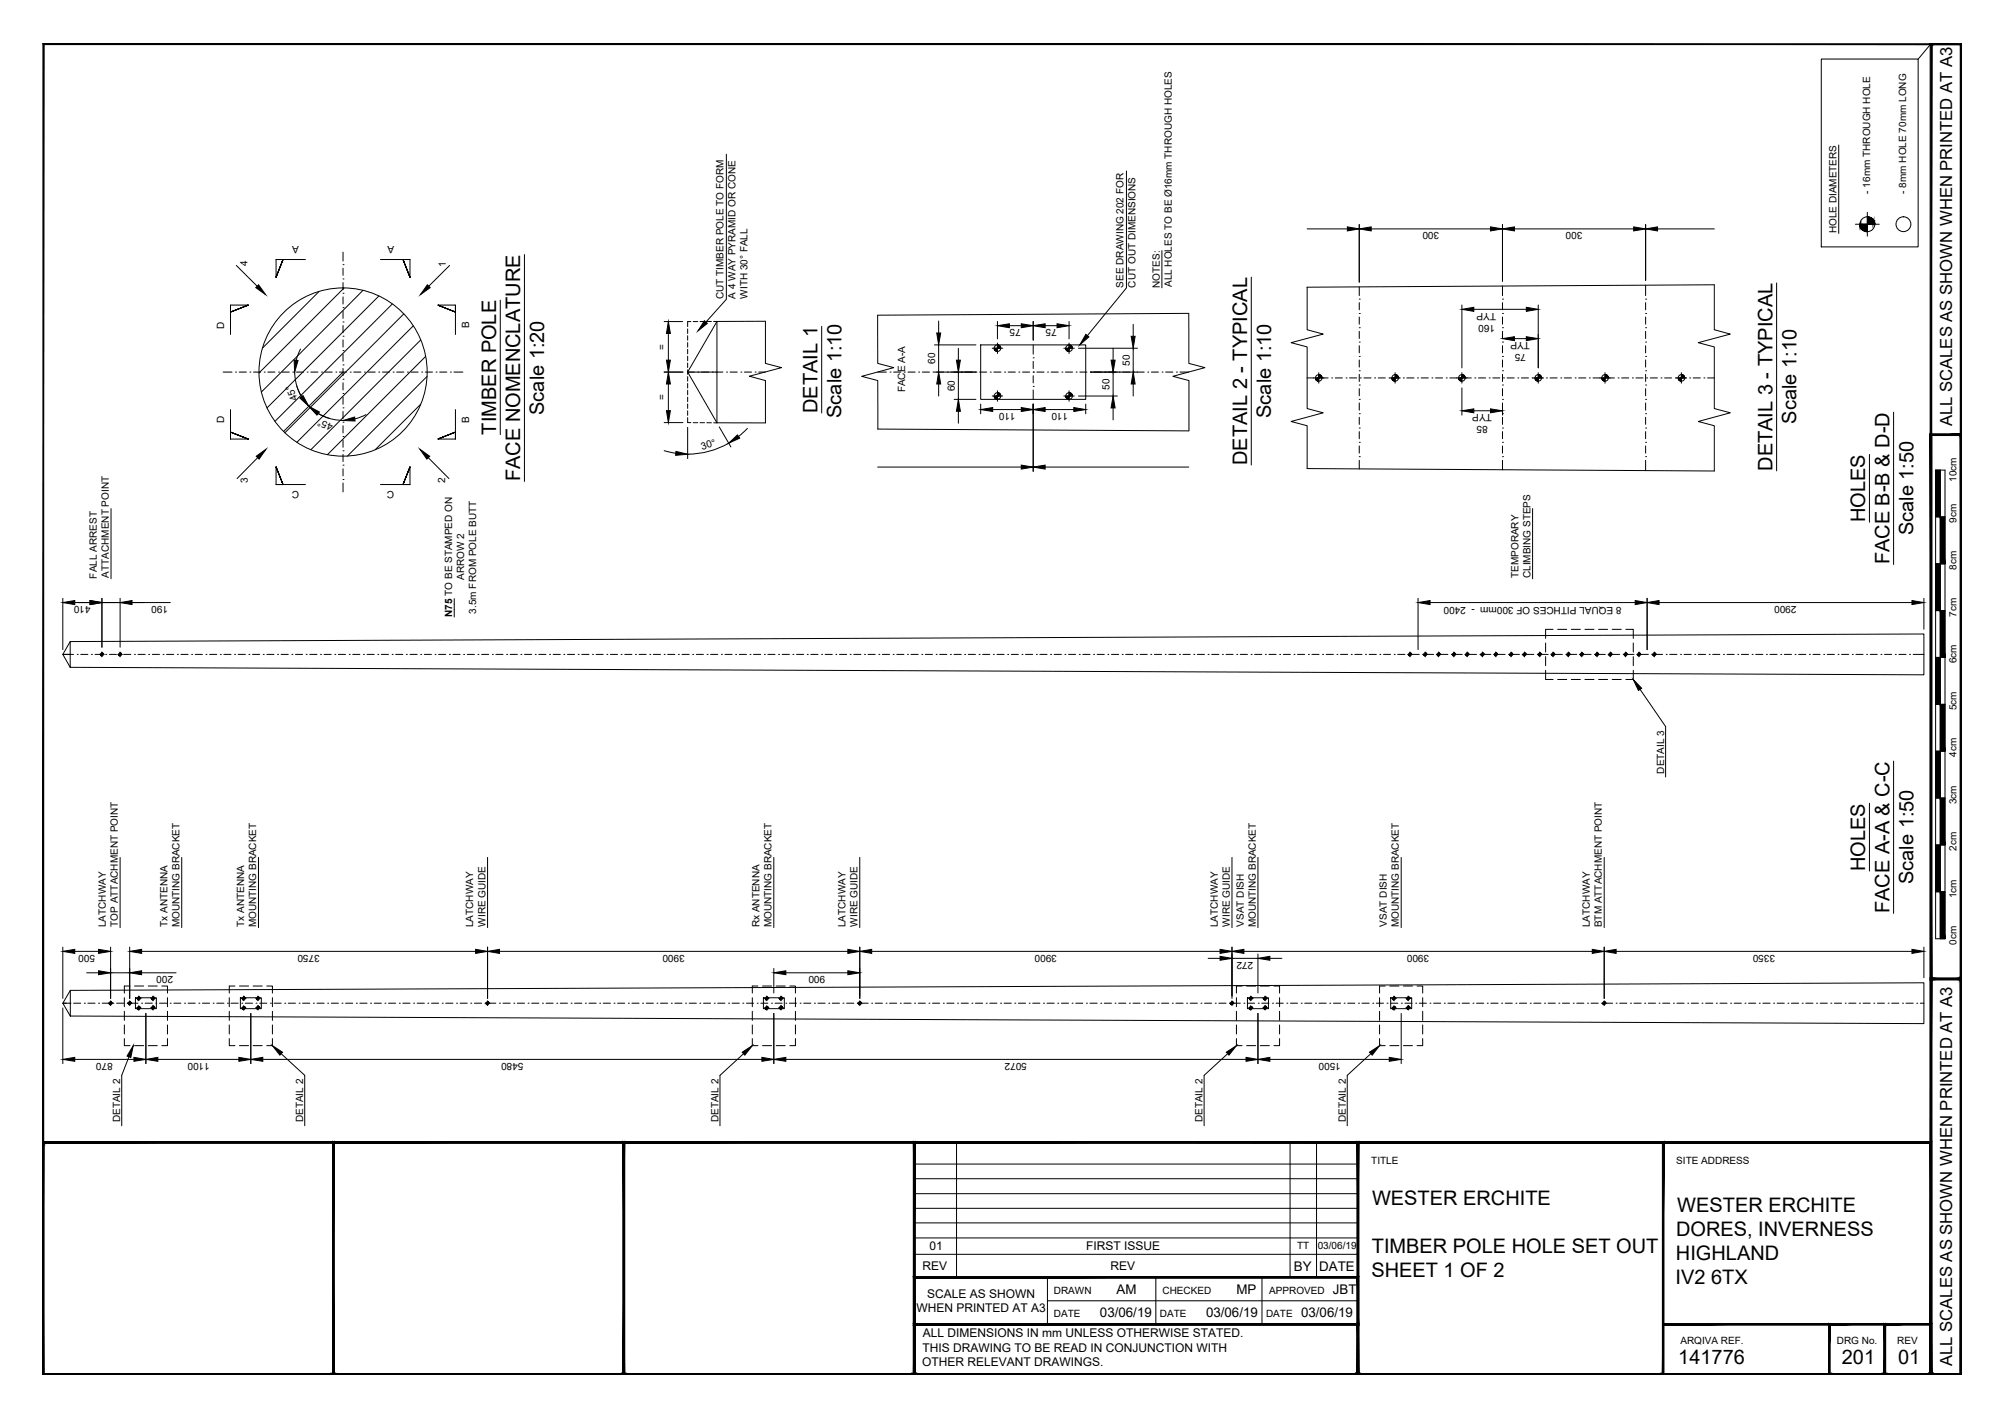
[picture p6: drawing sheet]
<svg xmlns="http://www.w3.org/2000/svg" width="420mm" height="297mm" viewBox="0 0 420 297" stroke-linecap="round" stroke-linejoin="round" font-family="sans-serif">
<defs><g id="words">
<g font-size="4.2">
<text x="114.1" y="86.9" transform="rotate(-90 114.1 86.9)">Scale 1:20</text>
<text x="171.3" y="86.5" transform="rotate(-90 171.3 86.5)">DETAIL 1</text>
<text x="176.3" y="87.6" transform="rotate(-90 176.3 87.6)">Scale 1:10</text>
<text x="266.4" y="87.6" transform="rotate(-90 266.4 87.6)">Scale 1:10</text>
<text x="376.5" y="88.8" transform="rotate(-90 376.5 88.8)">Scale 1:10</text>
<text x="103.9" y="91" transform="rotate(-90 103.9 91)">TIMBER POLE</text>
<text x="109" y="100.8" transform="rotate(-90 109 100.8)">FACE NOMENCLATURE</text>
<text x="261.3" y="97.4" transform="rotate(-90 261.3 97.4)">DETAIL 2 - TYPICAL</text>
<text x="371.4" y="98.6" transform="rotate(-90 371.4 98.6)">DETAIL 3 - TYPICAL</text>
<text x="390.9" y="109.4" transform="rotate(-90 390.9 109.4)">HOLES</text>
<text x="401" y="112.1" transform="rotate(-90 401 112.1)">Scale 1:50</text>
<text x="395.9" y="118.2" transform="rotate(-90 395.9 118.2)">FACE B-B &amp; D-D</text>
<text x="390.9" y="182.5" transform="rotate(-90 390.9 182.5)">HOLES</text>
<text x="401" y="185.2" transform="rotate(-90 401 185.2)">Scale 1:50</text>
<text x="395.9" y="191.3" transform="rotate(-90 395.9 191.3)">FACE A-A &amp; C-C</text>
<text x="287.5" y="252.4">WESTER ERCHITE</text>
<text x="351.5" y="253.9">WESTER ERCHITE</text>
<text x="287.5" y="262.4">TIMBER POLE HOLE SET OUT</text>
<text x="351.2" y="259">DORES, INVERNESS</text>
<text x="287.4" y="267.4">SHEET 1 OF 2</text>
<text x="351.1" y="269.1">IV2 6TX</text>
<text x="351.2" y="264">HIGHLAND</text>
<text x="351.7" y="285.7">141776</text>
<text x="386" y="285.7">201</text>
<text x="397.8" y="285.6">01</text>
</g>
<g font-size="3.5">
<text x="409.1" y="89.3" transform="rotate(-90 409.1 89.3)">ALL SCALES AS SHOWN WHEN PRINTED AT A3</text>
<text x="409.1" y="286.2" transform="rotate(-90 409.1 286.2)">ALL SCALES AS SHOWN WHEN PRINTED AT A3</text>
</g>
<g font-size="2.8">
<text x="271.1" y="266.2">BY</text>
<text x="276.5" y="266.2">DATE</text>
<text x="230.5" y="275.9">03/06/19</text>
<text x="234" y="271">AM</text>
<text x="252.7" y="275.9">03/06/19</text>
<text x="259.1" y="271">MP</text>
<text x="272.6" y="275.9">03/06/19</text>
<text x="279.3" y="271">JBT</text>
</g>
<g font-size="2.5">
<text x="194.8" y="261.9">01</text>
<text x="227.6" y="261.9">FIRST ISSUE</text>
<text x="193.3" y="266.1">REV</text>
<text x="232.7" y="266.1">REV</text>
<text x="192" y="274.9">WHEN PRINTED AT A3</text>
<text x="194.3" y="271.9">SCALE AS SHOWN</text>
<text x="193.4" y="280.2">ALL DIMENSIONS IN mm UNLESS OTHERWISE STATED.</text>
<text x="193.3" y="286.2">OTHER RELEVANT DRAWINGS.</text>
<text x="193.3" y="283.2">THIS DRAWING TO BE READ IN CONJUNCTION WITH</text>
</g>
<g font-size="2.1">
<text x="391.9" y="40.6" transform="rotate(-90 391.9 40.6)">- 16mm THROUGH HOLE</text>
<text x="399.4" y="40.6" transform="rotate(-90 399.4 40.6)">- 8mm HOLE 70mm LONG</text>
<text x="62.6" y="51.5" transform="rotate(-180 62.6 51.5)">A</text>
<text x="82.6" y="51.5" transform="rotate(-180 82.6 51.5)">A</text>
<text x="301.6" y="48.7" transform="rotate(-180 301.6 48.7)">300</text>
<text x="331.6" y="48.7" transform="rotate(-180 331.6 48.7)">300</text>
<text x="384.9" y="48.9" transform="rotate(-90 384.9 48.9)">HOLE DIAMETERS</text>
<text x="51.8" y="55.7" transform="rotate(-90 51.8 55.7)">4</text>
<text x="93.4" y="56" transform="rotate(-90 93.4 56)">1</text>
<text x="151.6" y="62.7" transform="rotate(-90 151.6 62.7)">CUT TIMBER POLE TO FORM</text>
<text x="154.1" y="62.6" transform="rotate(-90 154.1 62.6)">A 4 WAY PYRAMID OR CONE</text>
<text x="156.6" y="62.6" transform="rotate(-90 156.6 62.6)">WITH 30° FALL</text>
<text x="235.4" y="60.2" transform="rotate(-90 235.4 60.2)">SEE DRAWING 202 FOR</text>
<text x="238" y="60.2" transform="rotate(-90 238 60.2)">CUT OUT DIMENSIONS</text>
<text x="243" y="60.3" transform="rotate(-90 243 60.3)">NOTES:</text>
<text x="245.6" y="60.1" transform="rotate(-90 245.6 60.1)">ALL HOLES TO BE Ø16mm THROUGH HOLES</text>
<text x="313.5" y="65.5" transform="rotate(-180 313.5 65.5)">TYP</text>
<text x="46.9" y="68.8" transform="rotate(-90 46.9 68.8)">D</text>
<text x="98.3" y="68.8" transform="rotate(-90 98.3 68.8)">B</text>
<text x="213.9" y="69" transform="rotate(-180 213.9 69)">75</text>
<text x="221.4" y="69" transform="rotate(-180 221.4 69)">75</text>
<text x="313.3" y="68" transform="rotate(-180 313.3 68)">160</text>
<text x="320.6" y="71.6" transform="rotate(-180 320.6 71.6)">TYP</text>
<text x="139.4" y="73.3" transform="rotate(-90 139.4 73.3)">=</text>
<text x="196" y="76.2" transform="rotate(-90 196 76.2)">60</text>
<text x="236.7" y="76.6" transform="rotate(-90 236.7 76.6)">50</text>
<text x="319.8" y="74.1" transform="rotate(-180 319.8 74.1)">75</text>
<text x="62.4" y="83.5" transform="rotate(-113 62.4 83.5)">45°</text>
<text x="139.4" y="83.8" transform="rotate(-90 139.4 83.8)">=</text>
<text x="189.7" y="82.2" transform="rotate(-90 189.7 82.2)">FACE A-A</text>
<text x="200.1" y="82" transform="rotate(-90 200.1 82)">60</text>
<text x="232.5" y="81.6" transform="rotate(-90 232.5 81.6)">50</text>
<text x="46.9" y="88.6" transform="rotate(-90 46.9 88.6)">D</text>
<text x="69.9" y="88.7" transform="rotate(-161 69.9 88.7)">45°</text>
<text x="98.3" y="88.5" transform="rotate(-90 98.3 88.5)">B</text>
<text x="212.8" y="86.5" transform="rotate(-180 212.8 86.5)">110</text>
<text x="223.8" y="86.5" transform="rotate(-180 223.8 86.5)">110</text>
<text x="311.8" y="89.3" transform="rotate(-180 311.8 89.3)">85</text>
<text x="312.6" y="86.7" transform="rotate(-180 312.6 86.7)">TYP</text>
<text x="147.2" y="94.2" transform="rotate(-16 147.2 94.2)">30°</text>
<text x="51.9" y="101.2" transform="rotate(-90 51.9 101.2)">3</text>
<text x="93.3" y="101.2" transform="rotate(-89 93.3 101.2)">2</text>
<text x="410" y="101" transform="rotate(-90 410 101)">10cm</text>
<text x="62.7" y="102.9" transform="rotate(-180 62.7 102.9)">C</text>
<text x="82.6" y="102.9" transform="rotate(-180 82.6 102.9)">C</text>
<text x="410" y="109.5" transform="rotate(-90 410 109.5)">9cm</text>
<text x="410" y="119.4" transform="rotate(-90 410 119.4)">8cm</text>
<text x="20.3" y="121.2" transform="rotate(-90 20.3 121.2)">FALL ARREST</text>
<text x="22.8" y="121" transform="rotate(-90 22.8 121)">ATTACHMENT POINT</text>
<text x="97.3" y="121.5" transform="rotate(-90 97.3 121.5)">ARROW 2</text>
<text x="318.2" y="121.1" transform="rotate(-90 318.2 121.1)">TEMPORARY</text>
<text x="320.7" y="121.1" transform="rotate(-90 320.7 121.1)">CLIMBING STEPS</text>
<text x="19" y="127" transform="rotate(-180 19 127)">410</text>
<text x="35.2" y="127" transform="rotate(-180 35.2 127)">190</text>
<text x="94.7" y="129.3" transform="rotate(-90 94.7 129.3)">N75 TO BE STAMPED ON</text>
<text x="99.8" y="128.5" transform="rotate(-90 99.8 128.5)">3.5m FROM POLE BUTT</text>
<text x="339.8" y="127" transform="rotate(-180 339.8 127)">8 EQUAL PITHCES OF 300mm - 2400</text>
<text x="376.5" y="127" transform="rotate(-180 376.5 127)">2900</text>
<text x="410" y="129.2" transform="rotate(-90 410 129.2)">7cm</text>
<text x="410" y="139" transform="rotate(-90 410 139)">6cm</text>
<text x="410" y="148.8" transform="rotate(-90 410 148.8)">5cm</text>
<text x="410" y="158.5" transform="rotate(-90 410 158.5)">4cm</text>
<text x="348.7" y="162" transform="rotate(-90 348.7 162)">DETAIL 3</text>
<text x="410" y="168.5" transform="rotate(-90 410 168.5)">3cm</text>
<text x="410" y="178.2" transform="rotate(-90 410 178.2)">2cm</text>
<text x="410" y="188.2" transform="rotate(-90 410 188.2)">1cm</text>
<text x="22.2" y="194.2" transform="rotate(-90 22.2 194.2)">LATCHWAY</text>
<text x="24.7" y="194.1" transform="rotate(-90 24.7 194.1)">TOP ATTACHMENT POINT</text>
<text x="35.1" y="194.1" transform="rotate(-90 35.1 194.1)">Tx ANTENNA</text>
<text x="37.6" y="194.3" transform="rotate(-90 37.6 194.3)">MOUNTING BRACKET</text>
<text x="51.2" y="194.1" transform="rotate(-90 51.2 194.1)">Tx ANTENNA</text>
<text x="53.7" y="194.3" transform="rotate(-90 53.7 194.3)">MOUNTING BRACKET</text>
<text x="99.2" y="194.2" transform="rotate(-90 99.2 194.2)">LATCHWAY</text>
<text x="101.7" y="194.1" transform="rotate(-90 101.7 194.1)">WIRE GUIDE</text>
<text x="159.2" y="194.3" transform="rotate(-90 159.2 194.3)">Rx ANTENNA</text>
<text x="161.7" y="194.3" transform="rotate(-90 161.7 194.3)">MOUNTING BRACKET</text>
<text x="177.2" y="194.2" transform="rotate(-90 177.2 194.2)">LATCHWAY</text>
<text x="179.7" y="194.1" transform="rotate(-90 179.7 194.1)">WIRE GUIDE</text>
<text x="255.2" y="194.2" transform="rotate(-90 255.2 194.2)">LATCHWAY</text>
<text x="257.7" y="194.1" transform="rotate(-90 257.7 194.1)">WIRE GUIDE</text>
<text x="260.6" y="194.1" transform="rotate(-90 260.6 194.1)">VSAT DISH</text>
<text x="263.2" y="194.3" transform="rotate(-90 263.2 194.3)">MOUNTING BRACKET</text>
<text x="290.6" y="194.1" transform="rotate(-90 290.6 194.1)">VSAT DISH</text>
<text x="293.2" y="194.3" transform="rotate(-90 293.2 194.3)">MOUNTING BRACKET</text>
<text x="333.2" y="194.2" transform="rotate(-90 333.2 194.2)">LATCHWAY</text>
<text x="335.7" y="194.2" transform="rotate(-90 335.7 194.2)">BTM ATTACHMENT POINT</text>
<text x="410" y="197.9" transform="rotate(-90 410 197.9)">0cm</text>
<text x="19.9" y="200" transform="rotate(-180 19.9 200)">500</text>
<text x="67" y="200" transform="rotate(-180 67 200)">3750</text>
<text x="143.5" y="200" transform="rotate(-180 143.5 200)">3900</text>
<text x="221.5" y="200" transform="rotate(-180 221.5 200)">3900</text>
<text x="262.6" y="201.5" transform="rotate(-180 262.6 201.5)">272</text>
<text x="299.5" y="200" transform="rotate(-180 299.5 200)">3900</text>
<text x="372" y="200" transform="rotate(-180 372 200)">3350</text>
<text x="36.3" y="204.5" transform="rotate(-180 36.3 204.5)">200</text>
<text x="172.9" y="204.5" transform="rotate(-180 172.9 204.5)">900</text>
<text x="23.6" y="222.6" transform="rotate(-180 23.6 222.6)">870</text>
<text x="44" y="222.6" transform="rotate(-180 44 222.6)">1100</text>
<text x="109.7" y="222.6" transform="rotate(-180 109.7 222.6)">5480</text>
<text x="215.2" y="222.6" transform="rotate(-180 215.2 222.6)">5072</text>
<text x="281" y="222.6" transform="rotate(-180 281 222.6)">1500</text>
<text x="25.2" y="235.1" transform="rotate(-90 25.2 235.1)">DETAIL 2</text>
<text x="63.6" y="235.1" transform="rotate(-90 63.6 235.1)">DETAIL 2</text>
<text x="150.6" y="235.1" transform="rotate(-90 150.6 235.1)">DETAIL 2</text>
<text x="252" y="235.1" transform="rotate(-90 252 235.1)">DETAIL 2</text>
<text x="282" y="235.1" transform="rotate(-90 282 235.1)">DETAIL 2</text>
<text x="287.4" y="243.8">TITLE</text>
<text x="351.3" y="243.8">SITE ADDRESS</text>
<text x="271.8" y="261.7">TT</text>
<text x="276.1" y="261.7">03/06/19</text>
<text x="220.8" y="271">DRAWN</text>
<text x="220.8" y="275.9">DATE</text>
<text x="243.1" y="275.9">DATE</text>
<text x="243.6" y="271">CHECKED</text>
<text x="265.3" y="275.9">DATE</text>
<text x="266" y="271">APPROVED</text>
<text x="352.1" y="281.5">ARQIVA REF.</text>
<text x="384.9" y="281.5">DRG No.</text>
<text x="397.6" y="281.5">REV</text>
</g>
</g></defs>
<!-- layer: 0 -->
<g fill="none" stroke="#000" stroke-width=".21">
<path d="M314.9 59.9v2M344.8 59.7v2.2M216.5 77.9h.1M216.5 75h.1M216.5 72.2v2M216.5 75.7v1.5M216.5 78.7v1.5M284.8 77.7h.1M284.8 74.7h.1M284.8 71.7h.1M284.8 68.7h.1M284.8 65.7h.1"/>
<path d="M284.8 62.7h.1M284.8 60.1v1.8M284.8 63.4v1.5M284.8 66.4v1.5M284.8 69.4v1.5M284.8 72.4v1.5M284.8 75.4v1.5M284.8 78.4v1.5M314.9 77.7h.1M314.9 74.7h.1M314.9 71.7h.1M314.9 68.7h.1"/>
<path d="M314.9 65.7h.1M314.9 62.7h.1M314.9 63.4v1.5M314.9 66.4v1.5M314.9 69.4v1.5M314.9 72.4v1.5M314.9 75.4v1.5M314.9 78.4v1.5M344.8 77.7h.1M344.8 74.7h.1M344.8 71.7h.1M344.8 68.7h.1"/>
<path d="M344.8 65.7h.1M344.8 62.7h.1M344.8 63.4v1.5M344.8 66.4v1.5M344.8 69.4v1.5M344.8 72.4v1.5M344.8 75.4v1.5M344.8 78.4v1.5M216.5 80.9h.1M216.5 81.7v2M284.8 95.7h.1M284.8 92.7h.1"/>
<path d="M284.8 89.7h.1M284.8 86.7h.1M284.8 83.7h.1M284.8 80.7h.1M284.8 81.4v1.5M284.8 84.4v1.5M284.8 87.4v1.5M284.8 90.4v1.5M284.8 93.4v1.5M284.8 96.4v1.8M314.9 95.7h.1M314.9 92.7h.1"/>
<path d="M314.9 89.7h.1M314.9 86.7h.1M314.9 83.7h.1M314.9 80.7h.1M314.9 81.4v1.5M314.9 84.4v1.5M314.9 87.4v1.5M314.9 90.4v1.5M314.9 93.4v1.5M314.9 96.4v2M344.8 95.7h.1M344.8 92.7h.1"/>
<path d="M344.8 89.7h.1M344.8 86.7h.1M344.8 83.7h.1M344.8 80.7h.1M344.8 81.4v1.5M344.8 84.4v1.5M344.8 87.4v1.5M344.8 90.4v1.5M344.8 93.4v1.5M344.8 96.4v2.2M405.6 98.5h2v98.1h-2zM406.6 98.5v98.1"/>
<path d="M405.6 118.1h2M405.6 108.3h2M13.2 137.1h2.2M16.2 137.1h.1M16.9 137.1h1.5M19.2 137.1h.1M19.9 137.1h1.5M22.2 137.1h.1M22.9 137.1h1.5M25.2 137.1h.1M25.9 137.1h1.5M28.2 137.1h.1"/>
<path d="M28.9 137.1h1.5M31.2 137.1h.1M31.9 137.1h1.5M34.2 137.1h.1M34.9 137.1h1.5M37.2 137.1h.1M37.9 137.1h1.5M40.2 137.1h.1M40.9 137.1h1.5M43.2 137.1h.1M43.9 137.1h1.5M46.2 137.1h.1"/>
<path d="M46.9 137.1h1.5M49.2 137.1h.1M49.9 137.1h1.5M52.2 137.1h.1M52.9 137.1h1.5M55.2 137.1h.1M55.9 137.1h1.5M58.2 137.1h.1M58.9 137.1h1.5M61.2 137.1h.1M61.9 137.1h1.5M64.2 137.1h.1"/>
<path d="M64.9 137.1h1.5M67.2 137.1h.1M67.9 137.1h1.5M70.2 137.1h.1M70.9 137.1h1.5M73.2 137.1h.1M73.9 137.1h1.5M76.2 137.1h.1M76.9 137.1h1.5M79.2 137.1h.1M79.9 137.1h1.5M82.2 137.1h.1"/>
<path d="M82.9 137.1h1.5M85.2 137.1h.1M85.9 137.1h1.5M88.2 137.1h.1M88.9 137.1h1.5M91.2 137.1h.1M91.9 137.1h1.5M94.2 137.1h.1M94.9 137.1h1.5M97.2 137.1h.1M97.9 137.1h1.5M100.2 137.1h.1"/>
<path d="M100.9 137.1h1.5M103.2 137.1h.1M103.9 137.1h1.5M106.2 137.1h.1M106.9 137.1h1.5M109.2 137.1h.1M109.9 137.1h1.5M112.2 137.1h.1M112.9 137.1h1.5M115.2 137.1h.1M115.9 137.1h1.5M118.2 137.1h.1"/>
<path d="M118.9 137.1h1.5M121.2 137.1h.1M121.9 137.1h1.5M124.2 137.1h.1M124.9 137.1h1.5M127.2 137.1h.1M127.9 137.1h1.5M130.2 137.1h.1M130.9 137.1h1.5M133.2 137.1h.1M133.9 137.1h1.5M136.2 137.1h.1"/>
<path d="M136.9 137.1h1.5M139.2 137.1h.1M139.9 137.1h1.5M142.2 137.1h.1M142.9 137.1h1.5M145.2 137.1h.1M145.9 137.1h1.5M148.2 137.1h.1M148.9 137.1h1.5M151.2 137.1h.1M151.9 137.1h1.5M154.2 137.1h.1"/>
<path d="M154.9 137.1h1.5M157.2 137.1h.1M157.9 137.1h1.5M160.2 137.1h.1M160.9 137.1h1.5M163.2 137.1h.1M163.9 137.1h1.5M166.2 137.1h.1M166.9 137.1h1.5M169.2 137.1h.1M169.9 137.1h1.5M172.2 137.1h.1"/>
<path d="M172.9 137.1h1.5M175.2 137.1h.1M175.9 137.1h1.5M178.2 137.1h.1M178.9 137.1h1.5M181.2 137.1h.1M181.9 137.1h1.5M184.2 137.1h.1M184.9 137.1h1.5M187.2 137.1h.1M187.9 137.1h1.5M190.2 137.1h.1"/>
<path d="M190.9 137.1h1.5M193.2 137.1h.1M193.9 137.1h1.5M196.2 137.1h.1M196.9 137.1h1.5M199.2 137.1h.1M199.9 137.1h1.5M202.2 137.1h.1M202.9 137.1h1.5M205.2 137.1h.1M205.9 137.1h1.5M208.2 137.1h.1"/>
<path d="M208.9 137.1h1.5M211.2 137.1h.1M211.9 137.1h1.5M214.2 137.1h.1M214.9 137.1h1.5M217.2 137.1h.1M217.9 137.1h1.5M220.2 137.1h.1M220.9 137.1h1.5M223.2 137.1h.1M223.9 137.1h1.5M226.2 137.1h.1"/>
<path d="M226.9 137.1h1.5M229.2 137.1h.1M229.9 137.1h1.5M232.2 137.1h.1M232.9 137.1h1.5M235.2 137.1h.1M235.9 137.1h1.5M238.2 137.1h.1M238.9 137.1h1.5M241.2 137.1h.1M241.9 137.1h1.5M244.2 137.1h.1"/>
<path d="M244.9 137.1h1.5M247.2 137.1h.1M247.9 137.1h1.5M250.2 137.1h.1M250.9 137.1h1.5M253.2 137.1h.1M253.9 137.1h1.5M256.2 137.1h.1M256.9 137.1h1.5M259.2 137.1h.1M259.9 137.1h1.5M262.2 137.1h.1"/>
<path d="M262.9 137.1h1.5M265.2 137.1h.1M265.9 137.1h1.5M268.2 137.1h.1M268.9 137.1h1.5M271.2 137.1h.1M271.9 137.1h1.5M274.2 137.1h.1M274.9 137.1h1.5M277.2 137.1h.1M277.9 137.1h1.5M280.2 137.1h.1"/>
<path d="M280.9 137.1h1.5M283.2 137.1h.1M283.9 137.1h1.5M286.2 137.1h.1M286.9 137.1h1.5M289.2 137.1h.1M289.9 137.1h1.5M292.2 137.1h.1M292.9 137.1h1.5M295.2 137.1h.1M295.9 137.1h1.5M298.2 137.1h.1"/>
<path d="M298.9 137.1h1.5M301.2 137.1h.1M301.9 137.1h1.5M304.2 137.1h.1M304.9 137.1h1.5M307.2 137.1h.1M307.9 137.1h1.5M310.2 137.1h.1M310.9 137.1h1.5M313.2 137.1h.1M313.9 137.1h1.5M316.2 137.1h.1"/>
<path d="M316.9 137.1h1.5M319.2 137.1h.1M319.9 137.1h1.5M322.2 137.1h.1M322.9 137.1h1.5M325.2 137.1h.1M325.9 137.1h1.5M328.2 137.1h.1M328.9 137.1h1.5M331.2 137.1h.1M331.9 137.1h1.5M334.2 137.1h.1"/>
<path d="M334.9 137.1h1.5M337.2 137.1h.1M337.9 137.1h1.5M340.2 137.1h.1M340.9 137.1h1.5M343.2 137.1h.1M343.9 137.1h1.5M346.2 137.1h.1M346.9 137.1h1.5M349.2 137.1h.1M349.9 137.1h1.5M352.2 137.1h.1"/>
<path d="M352.9 137.1h1.5M355.2 137.1h.1M355.9 137.1h1.5M358.2 137.1h.1M358.9 137.1h1.5M361.2 137.1h.1M361.9 137.1h1.5M364.2 137.1h.1M364.9 137.1h1.5M367.2 137.1h.1M367.9 137.1h1.5M370.2 137.1h.1"/>
<path d="M370.9 137.1h1.5M373.2 137.1h.1M373.9 137.1h1.5M376.2 137.1h.1M376.9 137.1h1.5M379.2 137.1h.1M379.9 137.1h1.5M382.2 137.1h.1M382.9 137.1h1.5M385.2 137.1h.1M385.9 137.1h1.5M388.2 137.1h.1"/>
<path d="M388.9 137.1h1.5M391.2 137.1h.1M391.9 137.1h1.5M394.2 137.1h.1M394.9 137.1h1.5M397.2 137.1h.1M397.9 137.1h1.5M400.2 137.1h.1M400.9 137.1h2.3M405.6 137.7h2M405.6 127.9h2M405.6 157.4h2"/>
<path d="M405.6 147.6h2M405.6 177h2M405.6 167.2h2M405.6 186.8h2M13.2 210.1h.7M14.7 210.1h.1M15.4 210.1h1.5M17.7 210.1h.1M18.4 210.1h1.5M20.7 210.1h.1M21.4 210.1h1.5M23.7 210.1h.1"/>
<path d="M24.4 210.1h1.5M26.7 210.1h.1M27.4 210.1h1.5M29.7 210.1h.1M30.4 210.1h1.5M32.7 210.1h.1M33.4 210.1h1.5M35.7 210.1h.1M36.4 210.1h1.5M38.7 210.1h.1M39.4 210.1h1.5M41.7 210.1h.1"/>
<path d="M42.4 210.1h1.5M44.7 210.1h.1M45.4 210.1h1.5M47.7 210.1h.1M48.4 210.1h1.5M50.7 210.1h.1M51.4 210.1h1.5M53.7 210.1h.1M54.4 210.1h1.5M56.7 210.1h.1M57.4 210.1h1.5M59.7 210.1h.1"/>
<path d="M60.4 210.1h1.5M62.7 210.1h.1M63.4 210.1h1.5M65.7 210.1h.1M66.4 210.1h1.5M68.7 210.1h.1M69.4 210.1h1.5M71.7 210.1h.1M72.4 210.1h1.5M74.7 210.1h.1M75.4 210.1h1.5M77.7 210.1h.1"/>
<path d="M78.4 210.1h1.5M80.7 210.1h.1M81.4 210.1h1.5M83.7 210.1h.1M84.4 210.1h1.5M86.7 210.1h.1M87.4 210.1h1.5M89.7 210.1h.1M90.4 210.1h1.5M92.7 210.1h.1M93.4 210.1h1.5M95.7 210.1h.1"/>
<path d="M96.4 210.1h1.5M98.7 210.1h.1M99.4 210.1h1.5M101.7 210.1h.1M102.4 210.1h1.5M104.7 210.1h.1M105.4 210.1h1.5M107.7 210.1h.1M108.4 210.1h1.5M110.7 210.1h.1M111.4 210.1h1.5M113.7 210.1h.1"/>
<path d="M114.4 210.1h1.5M116.7 210.1h.1M117.4 210.1h1.5M119.7 210.1h.1M120.4 210.1h1.5M122.7 210.1h.1M123.4 210.1h1.5M125.7 210.1h.1M126.4 210.1h1.5M128.7 210.1h.1M129.4 210.1h1.5M131.7 210.1h.1"/>
<path d="M132.4 210.1h1.5M134.7 210.1h.1M135.4 210.1h1.5M137.7 210.1h.1M138.4 210.1h1.5M140.7 210.1h.1M141.4 210.1h1.5M143.7 210.1h.1M144.4 210.1h1.5M146.7 210.1h.1M147.4 210.1h1.5M149.7 210.1h.1"/>
<path d="M150.4 210.1h1.5M152.7 210.1h.1M153.4 210.1h1.5M155.7 210.1h.1M156.4 210.1h1.5M158.7 210.1h.1M159.4 210.1h1.5M161.7 210.1h.1M162.4 210.1h1.5M164.7 210.1h.1M165.4 210.1h1.5M167.7 210.1h.1"/>
<path d="M168.4 210.1h1.5M170.7 210.1h.1M171.4 210.1h1.5M173.7 210.1h.1M174.4 210.1h1.5M176.7 210.1h.1M177.4 210.1h1.5M179.7 210.1h.1M180.4 210.1h1.5M182.7 210.1h.1M183.4 210.1h1.5M185.7 210.1h.1"/>
<path d="M186.4 210.1h1.5M188.7 210.1h.1M189.4 210.1h1.5M191.7 210.1h.1M192.4 210.1h1.5M194.7 210.1h.1M195.4 210.1h1.5M197.7 210.1h.1M198.4 210.1h1.5M200.7 210.1h.1M201.4 210.1h1.5M203.7 210.1h.1"/>
<path d="M204.4 210.1h1.5M206.7 210.1h.1M207.4 210.1h1.5M209.7 210.1h.1M210.4 210.1h1.5M212.7 210.1h.1M213.4 210.1h1.5M215.7 210.1h.1M216.4 210.1h1.5M218.7 210.1h.1M219.4 210.1h1.5M221.7 210.1h.1"/>
<path d="M222.4 210.1h1.5M224.7 210.1h.1M225.4 210.1h1.5M227.7 210.1h.1M228.4 210.1h1.5M230.7 210.1h.1M231.4 210.1h1.5M233.7 210.1h.1M234.4 210.1h1.5M236.7 210.1h.1M237.4 210.1h1.5M239.7 210.1h.1"/>
<path d="M240.4 210.1h1.5M242.7 210.1h.1M243.4 210.1h1.5M245.7 210.1h.1M246.4 210.1h1.5M248.7 210.1h.1M249.4 210.1h1.5M251.7 210.1h.1M252.4 210.1h1.5M254.7 210.1h.1M255.4 210.1h1.5M257.7 210.1h.1"/>
<path d="M258.4 210.1h1.5M260.7 210.1h.1M261.4 210.1h1.5M263.7 210.1h.1M264.4 210.1h1.5M266.7 210.1h.1M267.4 210.1h1.5M269.7 210.1h.1M270.4 210.1h1.5M272.7 210.1h.1M273.4 210.1h1.5M275.7 210.1h.1"/>
<path d="M276.4 210.1h1.5M278.7 210.1h.1M279.4 210.1h1.5M281.7 210.1h.1M282.4 210.1h1.5M284.7 210.1h.1M285.4 210.1h1.5M287.7 210.1h.1M288.4 210.1h1.5M290.7 210.1h.1M291.4 210.1h1.5M293.7 210.1h.1"/>
<path d="M294.4 210.1h1.5M296.7 210.1h.1M297.4 210.1h1.5M299.7 210.1h.1M300.4 210.1h1.5M302.7 210.1h.1M303.4 210.1h1.5M305.7 210.1h.1M306.4 210.1h1.5M308.7 210.1h.1M309.4 210.1h1.5M311.7 210.1h.1"/>
<path d="M312.4 210.1h1.5M314.7 210.1h.1M315.4 210.1h1.5M317.7 210.1h.1M318.4 210.1h1.5M320.7 210.1h.1M321.4 210.1h1.5M323.7 210.1h.1M324.4 210.1h1.5M326.7 210.1h.1M327.4 210.1h1.5M329.7 210.1h.1"/>
<path d="M330.4 210.1h1.5M332.7 210.1h.1M333.4 210.1h1.5M335.7 210.1h.1M336.4 210.1h1.5M338.7 210.1h.1M339.4 210.1h1.5M341.7 210.1h.1M342.4 210.1h1.5M344.7 210.1h.1M345.4 210.1h1.5M347.7 210.1h.1"/>
<path d="M348.4 210.1h1.5M350.7 210.1h.1M351.4 210.1h1.5M353.7 210.1h.1M354.4 210.1h1.5M356.7 210.1h.1M357.4 210.1h1.5M359.7 210.1h.1M360.4 210.1h1.5M362.7 210.1h.1M363.4 210.1h1.5M365.7 210.1h.1"/>
<path d="M366.4 210.1h1.5M368.7 210.1h.1M369.4 210.1h1.5M371.7 210.1h.1M372.4 210.1h1.5M374.7 210.1h.1M375.4 210.1h1.5M377.7 210.1h.1M378.4 210.1h1.5M380.7 210.1h.1M381.4 210.1h1.5M383.7 210.1h.1"/>
<path d="M384.4 210.1h1.5M386.7 210.1h.1M387.4 210.1h1.5M389.7 210.1h.1M390.4 210.1h1.5M392.7 210.1h.1M393.4 210.1h1.5M395.7 210.1h.1M396.4 210.1h1.5M398.7 210.1h.1M399.4 210.1h1.5M401.7 210.1h.1"/>
<path d="M402.4 210.1h.8M200.4 239.3v28.3M270.3 239.3v28.3M275.9 239.3v28.3M191.6 250h93M191.6 246.9h93M191.6 243.8h93M191.6 256.2h93M191.6 253.1h93M191.6 259.3h93M191.6 262.7h93M219.5 267.6v9.8"/>
<path d="M219.5 272.5h65.1M242.2 267.6v9.8M264.5 267.6v9.8"/>
</g>
<!-- layer: MEDIUM THICKNESS -->
<g fill="none" stroke="#000" stroke-width=".21">
<path d="M359.2 59.7l-85.3 .5M388.8 47h5M391.3 44.5v5M144.1 77.9h6.2M150.2 67.3l-6.1 10.6 6.1 10.7M150.2 67.3v21.3M160.4 67.3h-10.2M207.9 72.9h2.2M209 71.8v2.2M222.9 72.9h2.2M224 71.8v2.2M249.1 65.6l-65.2 .4"/>
<path d="M275.3 79.2h2.2M276.4 78.1v2.2M291.3 79.2h2.1M292.4 78.1v2.2M305.2 79.2h2.2M306.3 78.1v2.2M321.2 79.2h2.2M322.3 78.1v2.2M335.2 79.2h2.2M336.3 78.1v2.2M351.2 79.2h2.2M352.3 78.1v2.2"/>
<path d="M150.2 88.6h10.2M183.9 89.9l65.2 .4M207.9 83h2.2M209 81.9v2.2M222.9 83h2.2M224 81.9v2.2M273.9 98.2l85.3 .5M14.7 134.4l388.5-1.6v8.6l-388.5-1.6zM14.7 137.1h-1.5l1.5 2.7M14.7 134.4l-1.5 2.7M14.7 207.5l388.5-1.6v8.5l-388.5-1.6zM14.7 210.1h-1.5l1.5 2.7"/>
<path d="M14.7 207.5l-1.5 2.6"/>
<circle cx="391.3" cy="47" r="1.56"/>
<circle cx="398.9" cy="47" r="1.56"/>
<circle cx="71.9" cy="77.9" r="17.6"/>
<circle cx="209" cy="72.9" r=".69"/>
<circle cx="224" cy="72.9" r=".69"/>
<circle cx="276.4" cy="79.2" r=".69"/>
<circle cx="292.4" cy="79.2" r=".69"/>
<circle cx="306.4" cy="79.2" r=".69"/>
<circle cx="322.4" cy="79.2" r=".69"/>
<circle cx="336.3" cy="79.2" r=".69"/>
<circle cx="352.4" cy="79.2" r=".69"/>
<circle cx="209" cy="82.9" r=".69"/>
<circle cx="224" cy="82.9" r=".69"/>
</g>
<!-- layer: TEXT AND DIMENSIONS -->
<g fill="none" stroke="#000" stroke-width=".21">
<path d="M381.7 12.4h20.3v39.3h-20.3zM404.6 9.2l-2.6 3.2M152.2 32.3v30.4l-4.3 4.8M236.1 35.8v24.5l-8.2 10M385.3 30.4v18.5M49.5 55.6l4.4 4.4M57.8 54.4h1.5l-1.5 3.7 1.5-3.7-1.5 3.7v-3.7h6.2M71.9 58.4h.1M71.9 55.4h.1M71.9 52.8v1.9M71.9 56.2v1.5M71.9 59.2v1.5"/>
<path d="M79.7 54.4h6.2v3.7l-1.4-3.7 1.4 3.7-1.4-3.7h1.4M94.2 55.6l-4.3 4.4M109.9 53.3v47.5M243.5 52.5v7.8M262.2 58.1v39.3M273.9 47.9h8.4M284.8 47v12.1M287.3 47.9h25M314.9 47v11.9M317.4 47.9h24.9M344.8 47v11.7M347.3 47.9h11.9"/>
<path d="M359.2 59.7v9.4l3.4 .9-6.7 1.8 3.3 .9v12.9l3.4 .9-6.7 1.8 3.3 .9v9.5M372.3 59.3v39.3M46.8 77.9h1.8M48.3 63.9v1.5l3.7-1.5-3.7 1.5 3.7-1.5h-3.7v6.2M49.4 77.9h.1M50.1 77.9h1.5M52.4 77.9h.1M53.1 77.9h1.5M55.4 77.9h.1M56.1 77.9h1.5M58.4 77.9h.1M59.1 77.9h1.5"/>
<path d="M61.4 77.9h.1M61.8 77.9a10.1 10.1 0 0 0 10.1 10.2M62.1 77.9h1.5M63 73.1l-.9 2.4M64.4 77.9h.1M65.1 77.9h1.5M66.9 61.1l-11.9 11.8M67.4 77.9h.1M68.1 77.9h1.5M70.4 77.9h.1M71.1 77.9h1.5M71.9 79.4h.1"/>
<path d="M71.9 76.4h.1M71.9 73.4h.1M71.9 70.4h.1M71.9 67.4h.1M71.9 64.4h.1M71.9 61.4h.1M71.9 62.2v1.5M71.9 65.2v1.5M71.9 68.2v1.5M71.9 71.2v1.5M71.9 74.2v1.5M71.9 77.2v1.5"/>
<path d="M71.9 77.9l-12.5 12.5M72.1 60.3l-17.8 17.9M73.4 77.9h.1M74.1 77.9h1.5M76.1 60.8l-21.3 21.3M76.4 77.9h.1M77.1 77.9h1.5M79.4 77.9h.1M79.4 62l-23.5 23.5M80.1 77.9h1.5M82.2 63.7l-24.6 24.6M82.4 77.9h.1"/>
<path d="M83.1 77.9h1.5M84.6 65.8l-24.9 24.9M85.4 77.9h.1M86.1 77.9h1.5M86.6 68.3l-24.4 24.4M88.2 71.2l-23.1 23M88.4 77.9h.1M89.1 77.9h1.5M89.2 74.7l-20.6 20.6M89.5 78.9l-16.7 16.6M91.4 77.9h.1M92.1 77.9h1.5"/>
<path d="M94.4 77.9h.1M95.1 77.9h1.9M95.4 63.9v1.5l-3.7-1.5 3.7 1.5-3.7-1.5h3.7v6.2M104.8 62.9v28.1M139.2 77.9h3.9M139.2 67.4h3.8M140.1 69.9v5.5M144.1 77.9h1.4M146.2 77.9h.1M147 77.9h1.5M149.2 77.9h.1M150 77.9h1.5"/>
<path d="M152.3 77.9h.1M153 77.9h1.5M155.3 77.9h.1M156 77.9h1.5M158.2 77.9h.1M159 77.9h1.4M160.4 67.3v8.8l3.4 .9-6.8 1.8 3.4 .9v8.9M172.2 68.4v18.1M183.9 66v10.1l3.4 .9-6.7 1.8 3.3 .9 .1 10.2M183.9 77.9h1.9M186.5 77.9h.1M187.3 77.9h1.5"/>
<path d="M189.5 77.9h.1M190.3 77.9h1.5M192.5 77.9h.1M193.3 77.9h1.5M195.5 77.9h.1M195.8 77.9h8.7M195.8 72.2h8.7M196.7 67.3v2.5M196.7 72.2v5.7M198.5 77.9h.1M200.8 72.9v2.5M200.8 77.9v5.8"/>
<path d="M201.5 77.9h.1M204.5 77.9h.1M205.3 77.9h1.5M207.5 77.9h.1M208.3 77.9h1.5M209 67.3v3.7M210.5 77.9h.1M211.3 77.9h1.5M211.5 68.2h2.5M213.5 77.9h.1M214.3 77.9h1.5M216.5 77.9h.1"/>
<path d="M216.5 67.3v4M217.3 77.9h1.5M219 68.2h2.5M219.5 77.9h.1M220.3 77.9h1.5M222.5 77.9h.1M223.3 77.9h1.5M224 67.3v3.7M225.5 77.9h.1M226 72.9h12.4M226.3 77.9h1.5M228.5 77.9h.1"/>
<path d="M228.5 77.9h11.3M231.5 77.9h.1M233.3 72.9v2.5M233.3 77.9v5.1M234.5 77.9h.1M237.5 68v2.4M237.5 72.9v5M237.5 77.9h.1M240.5 77.9h.1M241.3 77.9h1.5M243.5 77.9h.1M244.3 77.9h1.5"/>
<path d="M246.5 77.9h.1M247.3 77.9h1.8M249.1 65.6v10.5l3.4 .9-6.7 1.8 3.4 .9v10.6M273.9 79.2h1.4M273.9 60.2v8.9l3.4 .9-6.7 1.8 3.3 .9v12.9l3.4 .9-6.7 1.8 3.3 .9v9M276.1 79.2h.1M276.8 79.2h1.5M279.1 79.2h.1M279.8 79.2h1.5M282.1 79.2h.1M282.8 79.2h1.5M285.1 79.2h.1"/>
<path d="M285.8 79.2h1.5M288.1 79.2h.1M288.8 79.2h1.5M291.1 79.2h.1M291.8 79.2h1.5M294.1 79.2h.1M294.8 79.2h1.5M297.1 79.2h.1M297.8 79.2h1.5M300.1 79.2h.1M300.8 79.2h1.5M303.1 79.2h.1"/>
<path d="M303.8 79.2h1.5M306.1 79.2h.1M306.3 63.9v13.2M306.8 79.2h1.5M308.8 64.8h11M309.1 79.2h.1M309.8 79.2h1.5M312.1 79.2h.1M312.8 79.2h1.5M314.9 70v.7M315.1 79.2h.1M315.8 79.2h1.5"/>
<path d="M317.4 70.9h2.4M318.1 79.2h.1M318.8 79.2h1.5M321.1 79.2h.1M321.8 79.2h1.5M322.3 63.9v13.2M324.1 79.2h.1M324.8 79.2h1.5M327.1 79.2h.1M327.8 79.2h1.5M330.1 79.2h.1M330.8 79.2h1.5"/>
<path d="M333.1 79.2h.1M333.8 79.2h1.5M336.1 79.2h.1M336.8 79.2h1.5M339.1 79.2h.1M339.8 79.2h1.5M342.1 79.2h.1M342.8 79.2h1.5M345.1 79.2h.1M345.8 79.2h1.5M348.1 79.2h.1M348.8 79.2h1.5"/>
<path d="M351.1 79.2h.1M351.8 79.2h1.5M354.1 79.2h.1M354.8 79.2h1.5M357.1 79.2h.1M357.8 79.2h1.4M48.3 85.8v6.2h3.7l-3.7-1.5 3.7 1.5-3.7-1.5v1.5M54 95.9l-4.3 4.4M62.2 80.8l1 2.3M66.7 86.6l2.3 1M71.9 97.4h.1M71.9 94.4h.1"/>
<path d="M71.9 91.4h.1M71.9 88.4h.1M71.9 85.4h.1M71.9 82.4h.1M71.9 80.2v1.5M71.9 83.2v1.5M71.9 86.2v1.5M71.9 89.2v1.5M71.9 92.2v1.5M71.9 95.2v1.5M71.9 98.2v1.5M76.7 86.8l-2.3 1"/>
<path d="M88.2 84.7l-9.6 9.5M89.7 95.9l4.4 4.4M95.4 85.8v6.2h-3.7l3.7-1.5-3.7 1.5 3.7-1.5v1.5M139.2 88.5h3.9M139.2 94.4l2.4 .5M140.1 80.4v5.6M144.1 89.5v6.6M150.7 89.4l2.5 4.2M152.7 92.8a17.2 17.2 0 0 1-8.6 2.3M156.6 89.7l-1.8 1.7M183.9 97.8h30.1M196.7 80.4v2.6"/>
<path d="M199.9 83.7h4.6M200.8 86.2v2.5M205.5 84.7v2M208 85.8h6M216.5 84.7v14M219 97.8h30.1M219 85.8h6M226 83h8.1M227.5 84.7v2M233.3 85.5v2.5M237.5 80.4v2.6M306.3 81.3v5.7"/>
<path d="M308.8 86h3.5M314.9 85.8v1.2M391.8 95.2v14.2M396.8 86.3v31.9M23.3 106.5v14.7M57.8 101.5h1.5l-1.5-3.7 1.5 3.7-1.5-3.7v3.7h6.2M71.9 100.4h.1M71.9 101.2v1.8M79.7 101.5h6.2v-3.7l-1.4 3.7 1.4-3.7-1.4 3.7h1.4M321.2 106.5v14.7M13.2 125.3v10.8M15.7 126.2h3.2"/>
<path d="M20.8 137.1h1.1M21.4 126.2h3.8h-3.8M21.4 125.3v10.3M21.4 136.6v1M24.7 137.1h1M25.2 125.3v10.3M25.2 136.6v1M25.2 126.2h10.5M95.2 125.4v3.9M295 137.1h1M295.5 136.6v1M297.2 125.3v10.8"/>
<path d="M298.2 137.1h1M298.7 136.6v1M299.7 126.2h43M301 137.1h1M301.5 136.6v1M304.2 137.1h1M304.7 136.6v1M307 137.1h1M307.5 136.6v1M310.2 137.1h1M310.7 136.6v1M313 137.1h1"/>
<path d="M313.5 136.6v1M316.2 137.1h1M316.7 136.6v1M319 137.1h1M319.5 136.6v1M322.2 137.1h1M322.7 136.6v1M323.9 134.7v1.9M323.9 137.5v2M325 137.1h1M325.5 131.8h-1.6v1.9M325.5 136.6v1"/>
<path d="M326.4 131.8h1.9M328.2 137.1h1M328.7 136.6v1M329.3 131.8h1.9M331 137.1h1M331.5 136.6v1M332.1 131.8h1.9M334.2 137.1h1M334.7 136.6v1M335 131.8h1.9M337 137.1h1M337.5 136.6v1"/>
<path d="M337.8 131.8h1.9M340.2 137.1h1M340.7 136.6v1M340.7 131.8h1.6v1.9M342.3 134.7v1.9M342.3 137.5v2M343 137.1h1M343.5 136.6v1M345.2 125.3v10.8M346.2 137.1h1M346.7 136.6v1M347.7 126.2h53"/>
<path d="M403.2 125.3v6.5M323.9 140.4v1.9h1.6M326.4 142.3h1.9M329.3 142.3h1.9M332.1 142.3h1.9M335 142.3h1.9M337.8 142.3h1.9M342.3 140.4v1.9h-1.6M343.7 144.4l5.3 7.8v10.6M396.8 159.4v31.9M25.2 179.6v14.7M38.1 179.6v14.7"/>
<path d="M54.2 179.6v14.7M102.2 179.6v14.7M162.2 179.6v14.7M180.2 179.6v14.7M258.2 179.6v14.7M263.6 179.6v14.7M293.6 179.6v14.7M336.2 179.6v14.7M391.8 168.3v14.2M13.2 198.4v10.8M15.7 199.3h5M23.2 198.4v10.8"/>
<path d="M27.2 198.4v10.8M29.7 199.3h70M102.2 198.4v10.8M104.7 199.3h73M180.2 198.4v10.8M182.7 199.3h73M258.2 198.4v10.8M260.7 199.3h73M263.6 199.8v8.2M336.2 198.4v10.8M338.7 199.3h62M403.2 198.4v6.4"/>
<path d="M13.2 211.1v11.7M18.2 203.8h2.5M22.7 210.1h1M23.2 209.6v1.1M23.2 203.8h4M26.1 217.6v1.4h1.1M26.1 209v1.9M26.1 211.8v1.9M26.1 214.7v1.9M26.7 210.1h1M27.2 209.6v1.1M27.2 206.6h-1.1v1.4"/>
<path d="M28.2 206.6h1.9M28.2 219h1.9M28.4 209h4.4v2.3h-4.4zM28.6 209.2h1M28.6 211.1h1M29.1 208.6v1M29.1 210.7v1M29.7 203.8h7.2M30.6 212.3v10.5M31.1 206.6h1.9M31.1 219h1.9M31.6 211.1h1"/>
<path d="M31.6 209.2h1M32.1 208.6v1M32.1 210.6v1M33.9 206.6h1.2v1.4M35.1 217.6v1.4h-1.2M35.1 209v1.9M35.1 211.8v1.9M35.1 214.7v1.9M48 217.6v1.4h1.2M48 209v1.9M48 211.8v1.9M48 214.7v1.9"/>
<path d="M49.2 206.6h-1.2v1.4M50.2 206.6h1.9M50.2 219h1.9M50.4 209h4.4v2.3h-4.4zM50.6 209.2h1M50.6 211.1h1M51.1 208.6v1M51.1 210.7v1M52.6 212.3v10.5M53 206.6h1.9M53 219h1.9M53.6 211.1h1"/>
<path d="M53.6 209.2h1M54.1 208.6v1M54.1 210.6v1M55.9 206.6h1.2v1.4M57.1 217.6v1.4h-1.2M57.1 209v1.9M57.1 211.8v1.9M57.1 214.7v1.9M101.7 210.1h1M102.2 209.6v1.1M157.6 217.6v1.4h1.2M157.6 209v1.9"/>
<path d="M157.6 211.8v1.9M157.6 214.7v1.9M158.8 206.6h-1.2v1.4M159.8 206.6h1.9M159.8 219h1.9M160 209h4.4v2.3h-4.4zM160.2 209.2h1M160.2 211.1h1M160.7 208.6v1M160.7 210.7v1M162.2 202.9v5.1M162.2 212.3v10.5"/>
<path d="M162.6 206.6h1.9M162.6 219h1.9M163.2 211.1h1M163.2 209.2h1M163.7 208.6v1M163.7 210.6v1M164.7 203.8h13M165.5 206.6h1.2v1.4M166.7 217.6v1.4h-1.2M166.7 209v1.9M166.7 211.8v1.9M166.7 214.7v1.9"/>
<path d="M179.7 210.1h1M180.2 209.6v1.1M253.2 200.8h2.5M257.7 210.1h1M258.2 209.6v1.1M258.2 200.8h5.4M259.1 217.6v1.4h1.2M259.1 209v1.9M259.1 211.8v1.9M259.1 214.7v1.9M260.3 206.6h-1.2v1.4M261.2 206.6h1.9"/>
<path d="M261.2 219h1.9M261.4 209h4.4v2.3h-4.4zM261.6 209.2h1M261.6 211.1h1M262.1 208.6v1M262.1 210.7v1M263.6 212.3v10.5M264.1 206.6h1.9M264.1 219h1.9M264.6 211.1h1M264.6 209.2h1M265.1 208.6v1"/>
<path d="M265.1 210.6v1M266.1 200.8h2.5M267 206.6h1.1v1.4M268.1 217.6v1.4h-1.1M268.1 209v1.9M268.1 211.8v1.9M268.1 214.7v1.9M289.1 217.6v1.4h1.2M289.1 209v1.9M289.1 211.8v1.9M289.1 214.7v1.9M290.3 206.6h-1.2v1.4"/>
<path d="M291.2 206.6h1.9M291.2 219h1.9M291.4 209h4.4v2.3h-4.4zM291.6 209.2h1M291.6 211.1h1M292.1 208.6v1M292.1 210.7v1M293.6 212.3v10.5M294.1 206.6h1.9M294.1 219h1.9M294.6 211.1h1M294.6 209.2h1"/>
<path d="M295.1 208.6v1M295.1 210.6v1M296.9 206.6h1.2v1.4M298.1 217.6v1.4h-1.2M298.1 209v1.9M298.1 211.8v1.9M298.1 214.7v1.9M335.7 210.1h1M336.2 209.6v1.1M15.7 221.9h12.4M27 221.4l-1.5 3.9v10.5M33.1 221.9h17"/>
<path d="M55.1 221.9h104.6M58.9 220.7l5 4.6v10.5M155.8 220.7l-4.9 4.6v10.5M164.7 221.9h96.4M257.3 220.7l-5 4.6v10.5M266.1 221.9h25M287.3 220.7l-5 4.6v10.5"/>
<circle cx="21.4" cy="137.1" r=".31"/>
<circle cx="25.2" cy="137.1" r=".31"/>
<circle cx="295.5" cy="137.1" r=".31"/>
<circle cx="298.7" cy="137.1" r=".31"/>
<circle cx="301.5" cy="137.1" r=".31"/>
<circle cx="304.7" cy="137.1" r=".31"/>
<circle cx="307.5" cy="137.1" r=".31"/>
<circle cx="310.7" cy="137.1" r=".31"/>
<circle cx="313.5" cy="137.1" r=".31"/>
<circle cx="316.7" cy="137.1" r=".31"/>
<circle cx="319.5" cy="137.1" r=".31"/>
<circle cx="322.7" cy="137.1" r=".31"/>
<circle cx="325.5" cy="137.1" r=".31"/>
<circle cx="328.7" cy="137.1" r=".31"/>
<circle cx="331.5" cy="137.1" r=".31"/>
<circle cx="334.7" cy="137.1" r=".31"/>
<circle cx="337.5" cy="137.1" r=".31"/>
<circle cx="340.7" cy="137.1" r=".31"/>
<circle cx="343.5" cy="137.1" r=".31"/>
<circle cx="346.7" cy="137.1" r=".31"/>
<circle cx="23.2" cy="210.1" r=".31"/>
<circle cx="27.2" cy="210.1" r=".31"/>
<circle cx="29.1" cy="211.1" r=".31"/>
<circle cx="29.1" cy="209.1" r=".31"/>
<circle cx="32.1" cy="211.1" r=".31"/>
<circle cx="32.1" cy="209.1" r=".31"/>
<circle cx="51.1" cy="211.1" r=".31"/>
<circle cx="51.1" cy="209.1" r=".31"/>
<circle cx="54.1" cy="209.1" r=".31"/>
<circle cx="54.1" cy="211.1" r=".31"/>
<circle cx="102.2" cy="210.1" r=".31"/>
<circle cx="160.7" cy="211.1" r=".31"/>
<circle cx="160.7" cy="209.1" r=".31"/>
<circle cx="163.7" cy="211.1" r=".31"/>
<circle cx="163.7" cy="209.1" r=".31"/>
<circle cx="180.2" cy="210.1" r=".31"/>
<circle cx="258.2" cy="210.1" r=".31"/>
<circle cx="262.1" cy="211.1" r=".31"/>
<circle cx="262.1" cy="209.1" r=".31"/>
<circle cx="265.1" cy="211.1" r=".31"/>
<circle cx="265.1" cy="209.1" r=".31"/>
<circle cx="292.1" cy="209.1" r=".31"/>
<circle cx="292.1" cy="211.1" r=".31"/>
<circle cx="295.1" cy="211.1" r=".31"/>
<circle cx="295.1" cy="209.1" r=".31"/>
<circle cx="336.2" cy="210.1" r=".31"/>
</g>
<g fill="#000" stroke="#000" stroke-width=".21">
<path d="M54.2 59.7l1.5 2-2.1-1.5zM282.3 47.5l2.5 .4-2.5 .5zM284.8 47.9l2.5-.4v.9zM312.3 47.5l2.6 .4-2.6 .5zM314.9 47.9l2.5-.4v.9zM342.3 47.5l2.5 .4-2.5 .5zM344.8 47.9l2.5-.4v.9zM61.6 75.4l.9 .1-.8 2.4zM89.6 59.7l.5 .5-2 1.5zM139.7 75.4h.8l-.4 2.5zM140.1 67.4l.4 2.5h-.8zM147.6 67.2l.6 .5-1.9 1.6z"/>
<path d="M196.3 69.8h.8l-.4 2.4zM200.4 75.4h.9l-.5 2.5zM209 68.2l2.5-.4v.9zM214 67.8l2.5 .4-2.5 .5zM216.5 68.2l2.5-.4v.9zM221.5 67.8l2.5 .4-2.5 .5zM227.5 70l.7 .6-1.9 1.6zM232.8 75.4h.9l-.4 2.5zM237 70.4h.9l-.4 2.5zM306.3 64.8l2.5-.4v.8zM314.9 70.9l2.5-.4v.9zM319.8 70.5l2.5 .4-2.5 .5z"/>
<path d="M319.8 64.4l2.5 .4-2.5 .4zM53.7 95.6l2.1-1.5-1.5 2.1zM62.8 83.4l.7-.5 1.2 2.2zM64.7 85.1l2.2 1.2-.5 .7zM71.9 88.1l2.4-.7 .1 .8zM88 94.1l2 1.5-.5 .6zM139.7 86h.8l-.4 2.5zM140.1 77.9l.4 2.5h-.8zM141.6 94.6l2.5 .6-2.5 .2zM152.7 92.8l1.8-1.7 .5 .7zM196.7 77.9l.4 2.5h-.8zM200.8 83.7l.5 2.5h-.9z"/>
<path d="M205.5 85.8l2.5-.4v.8zM214 97.4l2.5 .4-2.5 .5zM214 85.4l2.5 .4-2.5 .4zM216.5 97.8l2.5-.4v.9zM216.5 85.8l2.5-.4v.8zM225 85.4l2.5 .4-2.5 .4zM233.3 83l.4 2.5h-.9zM237.5 77.9l.4 2.5h-.9zM306.3 86l2.5-.4v.9zM312.3 85.6l2.6 .4-2.6 .5zM13.2 126.2l2.5-.4v.8zM18.9 125.8l2.5 .4-2.5 .4z"/>
<path d="M25.2 126.2l2.5-.4v.8zM297.2 126.2l2.5-.4v.8zM342.7 125.8l2.5 .4-2.5 .4zM345.2 126.2l2.5-.4v.8zM400.7 125.8l2.5 .4-2.5 .4zM342.3 142.4l1.7 1.8-.7 .4zM13.2 199.3l2.5-.4v.8zM20.7 198.9l2.5 .4-2.5 .4zM27.2 199.3l2.5-.4v.8zM99.7 198.9l2.5 .4-2.5 .4zM102.2 199.3l2.5-.4v.8zM177.7 198.9l2.5 .4-2.5 .4z"/>
<path d="M180.2 199.3l2.5-.4v.8zM255.7 198.9l2.5 .4-2.5 .4zM258.2 199.3l2.5-.4v.8zM333.7 198.9l2.5 .4-2.5 .4zM336.2 199.3l2.5-.4v.8zM400.7 198.9l2.5 .4-2.5 .4zM20.7 203.4l2.5 .4-2.5 .4zM27.2 203.8l2.5-.4v.8zM162.2 203.8l2.5-.4v.8zM177.7 203.4l2.5 .4-2.5 .4zM255.7 200.3l2.5 .5-2.5 .4zM263.6 200.8l2.5-.5v.9z"/>
<path d="M13.2 221.9l2.5-.4v.8zM27.9 219l-.5 2.5-.8-.3zM28.1 221.5l2.5 .4-2.5 .4zM30.6 221.9l2.5-.4v.8zM50.1 221.5l2.5 .4-2.5 .4zM52.6 221.9l2.5-.4v.8zM57.1 219l2.1 1.4-.5 .6zM155.5 220.4l2.1-1.4-1.5 2zM159.7 221.5l2.5 .4-2.5 .4zM162.2 221.9l2.5-.4v.8zM257 220.4l2.1-1.4-1.6 2zM261.1 221.5l2.5 .4-2.5 .4z"/>
<path d="M263.6 221.9l2.5-.4v.8zM287 220.4l2.1-1.4-1.6 2zM291.1 221.5l2.5 .4-2.5 .4z"/>
<path d="M21 137.1l.1 .1 .3-.1zM21.1 137.2l.3-.1-.2 .3zM21.4 137.1l-.2 .3h.2z"/>
<path d="M21.4 137.1h.3l-.1-.2zM21.5 136.8l.1 .1-.2 .2zM21.4 136.8v.3l.1-.3z"/>
<path d="M24.8 137.1l.1 .1 .3-.1zM24.9 137.2l.3-.1-.2 .3zM25.2 137.1l-.2 .3h.2z"/>
<path d="M25.2 137.1h.3l-.1-.2zM25.3 136.8l.1 .1-.2 .2zM25.2 136.8v.3l.1-.3z"/>
<path d="M295.1 137.1l.1 .1 .3-.1zM295.2 137.2l.3-.1-.2 .3zM295.5 137.1l-.2 .3h.2z"/>
<path d="M295.5 137.1h.3l-.1-.2zM295.6 136.8l.1 .1-.2 .2zM295.5 136.8v.3l.1-.3z"/>
<path d="M298.3 137.1l.1 .1 .3-.1zM298.4 137.2l.3-.1-.2 .3zM298.7 137.1l-.2 .3h.2z"/>
<path d="M298.7 137.1h.3l-.1-.2zM298.8 136.8l.1 .1-.2 .2zM298.7 136.8v.3l.1-.3z"/>
<path d="M301.2 137.1v.1l.3-.1zM301.2 137.2l.3-.1-.2 .3zM301.5 137.1l-.2 .3h.2z"/>
<path d="M301.5 137.1h.3l-.1-.2zM301.6 136.8l.1 .1-.2 .2zM301.5 136.8v.3l.1-.3z"/>
<path d="M304.4 137.1v.1l.3-.1zM304.4 137.2l.3-.1-.2 .3zM304.7 137.1l-.2 .3h.2z"/>
<path d="M304.7 137.1h.3l-.1-.2zM304.8 136.8l.1 .1-.2 .2zM304.7 136.8v.3l.1-.3z"/>
<path d="M307.1 137.1l.1 .1 .3-.1zM307.2 137.2l.3-.1-.2 .3zM307.5 137.1l-.2 .3h.2z"/>
<path d="M307.5 137.1h.3l-.1-.2zM307.6 136.8l.1 .1-.2 .2zM307.5 136.8v.3l.1-.3z"/>
<path d="M310.3 137.1l.1 .1 .3-.1zM310.4 137.2l.3-.1-.2 .3zM310.7 137.1l-.2 .3h.2z"/>
<path d="M310.7 137.1h.3l-.1-.2zM310.8 136.8l.1 .1-.2 .2zM310.7 136.8v.3l.1-.3z"/>
<path d="M313.2 137.1v.1l.3-.1zM313.2 137.2l.3-.1-.2 .3zM313.5 137.1l-.2 .3h.2z"/>
<path d="M313.5 137.1h.3l-.1-.2zM313.6 136.8l.1 .1-.2 .2zM313.5 136.8v.3l.1-.3z"/>
<path d="M316.4 137.1v.1l.3-.1zM316.4 137.2l.3-.1-.2 .3zM316.7 137.1l-.2 .3h.2z"/>
<path d="M316.7 137.1h.3l-.1-.2zM316.8 136.8l.1 .1-.2 .2zM316.7 136.8v.3l.1-.3z"/>
<path d="M319.2 137.1v.1l.3-.1zM319.2 137.2l.3-.1-.2 .3zM319.5 137.1l-.2 .3h.2z"/>
<path d="M319.5 137.1h.3l-.1-.2zM319.6 136.8l.1 .1-.2 .2zM319.5 136.8v.3l.1-.3z"/>
<path d="M322.3 137.1l.1 .1 .3-.1zM322.4 137.2l.3-.1-.2 .3zM322.7 137.1l-.2 .3h.2z"/>
<path d="M322.7 137.1h.3l-.1-.2zM322.8 136.8l.1 .1-.2 .2zM322.7 136.8v.3l.1-.3z"/>
<path d="M325.1 137.1l.1 .1 .3-.1zM325.2 137.2l.3-.1-.2 .3zM325.5 137.1l-.2 .3h.2z"/>
<path d="M325.5 137.1h.3l-.1-.2zM325.6 136.8l.1 .1-.2 .2zM325.5 136.8v.3l.1-.3z"/>
<path d="M328.4 137.1v.1l.3-.1zM328.4 137.2l.3-.1-.2 .3zM328.7 137.1l-.2 .3h.2z"/>
<path d="M328.7 137.1h.3l-.1-.2zM328.8 136.8l.1 .1-.2 .2zM328.7 136.8v.3l.1-.3z"/>
<path d="M331.2 137.1v.1l.3-.1zM331.2 137.2l.3-.1-.2 .3zM331.5 137.1l-.2 .3h.2z"/>
<path d="M331.5 137.1h.3l-.1-.2zM331.6 136.8l.1 .1-.2 .2zM331.5 136.8v.3l.1-.3z"/>
<path d="M334.3 137.1l.1 .1 .3-.1zM334.4 137.2l.3-.1-.2 .3zM334.7 137.1l-.2 .3h.2z"/>
<path d="M334.7 137.1h.3l-.1-.2zM334.8 136.8l.1 .1-.2 .2zM334.7 136.8v.3l.1-.3z"/>
<path d="M337.1 137.1l.1 .1 .3-.1zM337.2 137.2l.3-.1-.2 .3zM337.5 137.1l-.2 .3h.2z"/>
<path d="M337.5 137.1h.3l-.1-.2zM337.6 136.8l.1 .1-.2 .2zM337.5 136.8v.3l.1-.3z"/>
<path d="M340.4 137.1v.1l.3-.1zM340.4 137.2l.3-.1-.2 .3zM340.7 137.1l-.2 .3h.2z"/>
<path d="M340.7 137.1h.3l-.1-.2zM340.8 136.8l.1 .1-.2 .2zM340.7 136.8v.3l.1-.3z"/>
<path d="M343.2 137.1v.1l.3-.1zM343.2 137.2l.3-.1-.2 .3zM343.5 137.1l-.2 .3h.2z"/>
<path d="M343.5 137.1h.3l-.1-.2zM343.6 136.8l.1 .1-.2 .2zM343.5 136.8v.3l.1-.3z"/>
<path d="M346.4 137.1v.1l.3-.1zM346.4 137.2l.3-.1-.2 .3zM346.7 137.1l-.2 .3h.2z"/>
<path d="M346.7 137.1h.3l-.1-.2zM346.8 136.8l.1 .1-.2 .2zM346.7 136.8v.3l.1-.3z"/>
<path d="M22.9 210.1v.2l.3-.2zM22.9 210.3l.3-.2-.2 .3zM23.2 210.1l-.2 .3 .2 .1z"/>
<path d="M23.2 210.1h.3l-.1-.1zM23.3 209.9l.1 .1-.2 .1zM23.2 209.8v.3l.1-.2z"/>
<path d="M26.9 210.1v.2l.3-.2zM26.9 210.3l.3-.2-.2 .3zM27.2 210.1l-.2 .3 .2 .1z"/>
<path d="M27.2 210.1h.3l-.1-.1zM27.3 209.9l.1 .1-.2 .1zM27.2 209.8v.3l.1-.2z"/>
<path d="M28.8 209.2v.1l.3-.1zM28.8 209.3l.3-.1-.2 .2zM29.1 209.2l-.2 .2 .2 .1z"/>
<path d="M28.8 211.1v.2l.3-.2zM28.8 211.3l.3-.2-.2 .3zM29.1 211.1l-.2 .3 .2 .1z"/>
<path d="M29.1 209.2h.3l-.1-.2zM29.2 208.9l.1 .1-.2 .2zM29.1 208.8v.4l.1-.3z"/>
<path d="M29.1 211.1h.3l-.1-.1zM29.2 210.9l.1 .1-.2 .1zM29.1 210.8v.3l.1-.2z"/>
<path d="M31.8 211.1v.2l.3-.2zM31.8 211.3l.3-.2-.2 .3zM32.1 211.1l-.2 .3h.2z"/>
<path d="M31.8 209.2v.1l.3-.1zM31.8 209.3l.3-.1-.2 .2zM32.1 209.2l-.2 .2 .2 .1z"/>
<path d="M32.1 211.1h.3l-.1-.2zM32.2 210.8l.1 .1-.2 .2zM32.1 210.8v.3l.1-.3z"/>
<path d="M32.1 209.2h.3l-.1-.2zM32.2 208.9l.1 .1-.2 .2zM32.1 208.8v.4l.1-.3z"/>
<path d="M50.8 209.2v.1l.3-.1zM50.8 209.3l.3-.1-.2 .2zM51.1 209.2l-.2 .2 .2 .1z"/>
<path d="M50.8 211.1v.2l.3-.2zM50.8 211.3l.3-.2-.2 .3zM51.1 211.1l-.2 .3 .2 .1z"/>
<path d="M51.1 209.2h.3l-.1-.2zM51.2 208.9l.1 .1-.2 .2zM51.1 208.8v.4l.1-.3z"/>
<path d="M51.1 211.1h.3l-.1-.1zM51.2 210.9l.1 .1-.2 .1zM51.1 210.8v.3l.1-.2z"/>
<path d="M53.8 211.1v.2l.3-.2zM53.8 211.3l.3-.2-.2 .3zM54.1 211.1l-.2 .3h.2z"/>
<path d="M53.8 209.2v.1l.3-.1zM53.8 209.3l.3-.1-.2 .2zM54.1 209.2l-.2 .2 .2 .1z"/>
<path d="M54.1 211.1h.3l-.1-.2zM54.2 210.8l.1 .1-.2 .2zM54.1 210.8v.3l.1-.3z"/>
<path d="M54.1 209.2h.3l-.1-.2zM54.2 208.9l.1 .1-.2 .2zM54.1 208.8v.4l.1-.3z"/>
<path d="M101.9 210.1v.2l.3-.2zM101.9 210.3l.3-.2-.2 .3zM102.2 210.1l-.2 .3 .2 .1z"/>
<path d="M102.2 210.1h.3l-.1-.1zM102.3 209.9l.1 .1-.2 .1zM102.2 209.8v.3l.1-.2z"/>
<path d="M160.4 209.2v.1l.3-.1zM160.4 209.3l.3-.1-.2 .2zM160.7 209.2l-.2 .2 .2 .1z"/>
<path d="M160.4 211.1v.2l.3-.2zM160.4 211.3l.3-.2-.2 .3zM160.7 211.1l-.2 .3 .2 .1z"/>
<path d="M160.7 209.2h.3l-.1-.2zM160.8 208.9l.1 .1-.2 .2zM160.7 208.8v.4l.1-.3z"/>
<path d="M160.7 211.1h.3l-.1-.1zM160.8 210.9l.1 .1-.2 .1zM160.7 210.8v.3l.1-.2z"/>
<path d="M163.4 211.1v.2l.3-.2zM163.4 211.3l.3-.2-.2 .3zM163.7 211.1l-.2 .3h.2z"/>
<path d="M163.4 209.2v.1l.3-.1zM163.4 209.3l.3-.1-.2 .2zM163.7 209.2l-.2 .2 .2 .1z"/>
<path d="M163.7 211.1h.3l-.1-.2zM163.8 210.8l.1 .1-.2 .2zM163.7 210.8v.3l.1-.3z"/>
<path d="M163.7 209.2h.3l-.1-.2zM163.8 208.9l.1 .1-.2 .2zM163.7 208.8v.4l.1-.3z"/>
<path d="M179.9 210.1v.2l.3-.2zM179.9 210.3l.3-.2-.2 .3zM180.2 210.1l-.2 .3 .2 .1z"/>
<path d="M180.2 210.1h.3l-.1-.1zM180.3 209.9l.1 .1-.2 .1zM180.2 209.8v.3l.1-.2z"/>
<path d="M257.9 210.1v.2l.3-.2zM257.9 210.3l.3-.2-.2 .3zM258.2 210.1l-.2 .3 .2 .1z"/>
<path d="M258.2 210.1h.3l-.1-.1zM258.3 209.9l.1 .1-.2 .1zM258.2 209.8v.3l.1-.2z"/>
<path d="M261.8 209.2l.1 .1 .2-.1zM261.9 209.3l.2-.1-.1 .2zM262.1 209.2l-.1 .2 .1 .1z"/>
<path d="M261.8 211.1l.1 .2 .2-.2zM261.9 211.3l.2-.2-.1 .3zM262.1 211.1l-.1 .3 .1 .1z"/>
<path d="M262.1 209.2h.3v-.2zM262.3 208.9l.1 .1-.3 .2zM262.1 208.8v.4l.2-.3z"/>
<path d="M262.1 211.1h.3v-.1zM262.3 210.9l.1 .1-.3 .1zM262.1 210.8v.3l.2-.2z"/>
<path d="M264.8 211.1v.2l.3-.2zM264.8 211.3l.3-.2-.1 .3zM265.1 211.1l-.1 .3h.1z"/>
<path d="M264.8 209.2v.1l.3-.1zM264.8 209.3l.3-.1-.1 .2zM265.1 209.2l-.1 .2 .1 .1z"/>
<path d="M265.1 211.1h.3v-.2zM265.3 210.8l.1 .1-.3 .2zM265.1 210.8v.3l.2-.3z"/>
<path d="M265.1 209.2h.3v-.2zM265.3 208.9l.1 .1-.3 .2zM265.1 208.8v.4l.2-.3z"/>
<path d="M291.8 209.2v.1l.3-.1zM291.8 209.3l.3-.1-.1 .2zM292.1 209.2l-.1 .2 .1 .1z"/>
<path d="M291.8 211.1v.2l.3-.2zM291.8 211.3l.3-.2-.1 .3zM292.1 211.1l-.1 .3 .1 .1z"/>
<path d="M292.1 209.2h.3v-.2zM292.3 208.9l.1 .1-.3 .2zM292.1 208.8v.4l.2-.3z"/>
<path d="M292.1 211.1h.3v-.1zM292.3 210.9l.1 .1-.3 .1zM292.1 210.8v.3l.2-.2z"/>
<path d="M294.8 211.1l.1 .2 .2-.2zM294.9 211.3l.2-.2-.1 .3zM295.1 211.1l-.1 .3h.1z"/>
<path d="M294.8 209.2l.1 .1 .2-.1zM294.9 209.3l.2-.1-.1 .2zM295.1 209.2l-.1 .2 .1 .1z"/>
<path d="M295.1 211.1h.3v-.2zM295.3 210.8l.1 .1-.3 .2zM295.1 210.8v.3l.2-.3z"/>
<path d="M295.1 209.2h.3v-.2zM295.3 208.9l.1 .1-.3 .2zM295.1 208.8v.4l.2-.3z"/>
<path d="M335.9 210.1v.2l.3-.2zM335.9 210.3l.3-.2-.2 .3zM336.2 210.1l-.2 .3 .2 .1z"/>
<path d="M336.2 210.1h.3l-.1-.1zM336.3 209.9l.1 .1-.2 .1zM336.2 209.8v.3l.1-.2z"/>
</g>
<!-- layer: MEDIUM THICKNESS -->
<g fill="#000" stroke="#000" stroke-width=".21">
<path d="M389.7 47l.1 .3zM392.8 46.4v.6z"/>
<path d="M389.8 47v.3zM389.8 47v.5z"/>
<path d="M389.8 47v.5l.2-.5zM390 47v.8l-.2-.3z"/>
<path d="M390 47v.8l.1-.8zM390.1 47v1l-.1-.2z"/>
<path d="M390.1 47v1l.2-1zM390.3 47v1.2l-.2-.2z"/>
<path d="M390.3 47v1.2l.2-1.2zM390.5 47v1.3l-.2-.1z"/>
<path d="M390.5 47v1.3l.3-1.3zM390.8 47v1.4l-.3-.1z"/>
<path d="M390.8 47v1.4l.2-1.4zM391 47v1.5l-.2-.1z"/>
<path d="M391 47v1.5l.3-1.5zM391.3 47v1.5h-.3z"/>
<path d="M391.3 45.4v1.6l.3-1.6zM391.6 45.4v1.6h-.3z"/>
<path d="M391.6 45.4v1.6l.2-1.5zM391.8 45.5v1.5h-.2z"/>
<path d="M391.8 45.5v1.5l.3-1.4zM392.1 45.6v1.4h-.3z"/>
<path d="M392.1 45.6v1.4l.2-1.2zM392.3 45.8v1.2h-.2z"/>
<path d="M392.3 45.8v1.2l.2-1zM392.5 46v1h-.2z"/>
<path d="M392.5 46v1l.2-.8zM392.7 46.2v.8h-.2z"/>
<path d="M392.7 46.2v.8l.1-.6zM392.8 46.4l-.1 .6z"/>
<path d="M392.9 46.7l-.1 .3zM392.9 46.7v.3z"/>
<path d="M208.3 72.9l.1 .3 .6-.3zM208.4 73.2l.6-.3-.5 .4zM208.5 73.3l.1 .2 .4-.6z"/>
<path d="M209 72.9l-.4 .6 .2 .1zM209 72.9v.7h-.2z"/>
<path d="M209.2 72.3l-.2 .6 .4-.5zM209 72.3h.2l-.2 .6z"/>
<path d="M209 72.9h.7v-.2zM209 72.9l.6-.4 .1 .2zM209.4 72.4l-.4 .5 .6-.4z"/>
<path d="M223.3 72.9l.1 .3 .6-.3zM223.4 73.2l.6-.3-.5 .4zM223.5 73.3l.1 .2 .4-.6z"/>
<path d="M224 72.9l-.4 .6 .2 .1zM224 72.9v.7h-.2z"/>
<path d="M224.2 72.3l-.2 .6 .4-.5zM224 72.3h.2l-.2 .6z"/>
<path d="M224 72.9h.7v-.2zM224 72.9l.6-.4 .1 .2zM224.4 72.4l-.4 .5 .6-.4z"/>
<path d="M275.7 79.2v.2l.7-.2zM275.7 79.4l.7-.2-.6 .4zM275.8 79.6l.1 .1 .5-.5z"/>
<path d="M276.4 79.2l-.5 .5 .2 .1zM276.4 79.2v.6h-.3z"/>
<path d="M276.6 78.5l-.2 .7 .4-.6zM276.4 78.5h.2l-.2 .7z"/>
<path d="M276.4 79.2h.6v-.2zM276.4 79.2l.5-.4 .1 .2zM276.8 78.6l-.4 .6 .5-.4z"/>
<path d="M291.7 79.2v.2l.7-.2zM291.7 79.4l.7-.2-.6 .4zM291.8 79.6l.1 .1 .5-.5z"/>
<path d="M292.4 79.2l-.5 .5 .2 .1zM292.4 79.2v.6h-.3z"/>
<path d="M292.6 78.5l-.2 .7 .4-.6zM292.4 78.5h.2l-.2 .7z"/>
<path d="M292.4 79.2h.6v-.2zM292.4 79.2l.5-.4 .1 .2zM292.8 78.6l-.4 .6 .5-.4z"/>
<path d="M305.7 79.2v.2l.6-.2zM305.7 79.4l.6-.2-.5 .4zM305.8 79.6l.1 .1 .4-.5z"/>
<path d="M306.3 79.2l-.4 .5 .2 .1zM306.3 79.2v.6h-.2z"/>
<path d="M306.6 78.5l-.3 .7 .4-.6zM306.3 78.5h.3l-.3 .7z"/>
<path d="M306.3 79.2h.7v-.2zM306.3 79.2l.6-.4 .1 .2zM306.7 78.6l-.4 .6 .6-.4z"/>
<path d="M321.6 79.2l.1 .2 .6-.2zM321.7 79.4l.6-.2-.5 .4zM321.8 79.6l.1 .1 .4-.5z"/>
<path d="M322.3 79.2l-.4 .5 .2 .1zM322.3 79.2v.6h-.2z"/>
<path d="M322.6 78.5l-.3 .7 .4-.6zM322.3 78.5h.3l-.3 .7z"/>
<path d="M322.3 79.2h.7v-.2zM322.3 79.2l.6-.4 .1 .2zM322.7 78.6l-.4 .6 .6-.4z"/>
<path d="M335.7 79.2v.2l.6-.2zM335.7 79.4l.6-.2-.5 .4zM335.8 79.6l.1 .1 .4-.5z"/>
<path d="M336.3 79.2l-.4 .5 .2 .1zM336.3 79.2v.6h-.2z"/>
<path d="M336.5 78.5l-.2 .7 .5-.6zM336.3 78.5h.2l-.2 .7z"/>
<path d="M336.3 79.2h.7v-.2zM336.3 79.2l.6-.4 .1 .2zM336.8 78.6l-.5 .6 .6-.4z"/>
<path d="M351.7 79.2v.2l.6-.2zM351.7 79.4l.6-.2-.5 .4zM351.8 79.6l.1 .1 .4-.5z"/>
<path d="M352.3 79.2l-.4 .5 .2 .1zM352.3 79.2v.6h-.2z"/>
<path d="M352.6 78.5l-.3 .7 .5-.6zM352.3 78.5h.3l-.3 .7z"/>
<path d="M352.3 79.2h.7v-.2zM352.3 79.2l.6-.4 .1 .2zM352.8 78.6l-.5 .6 .6-.4z"/>
<path d="M208.3 83l.1 .2 .6-.2zM208.4 83.2l.6-.2-.5 .4zM208.5 83.4l.1 .1 .4-.5z"/>
<path d="M209 83l-.4 .5 .2 .1zM209 83v.6h-.2z"/>
<path d="M209.2 82.3l-.2 .7 .4-.6zM209 82.3h.2l-.2 .7z"/>
<path d="M209 83h.7v-.3zM209 83l.6-.5 .1 .2zM209.4 82.4l-.4 .6 .6-.5z"/>
<path d="M223.3 83l.1 .2 .6-.2zM223.4 83.2l.6-.2-.5 .4zM223.5 83.4l.1 .1 .4-.5z"/>
<path d="M224 83l-.4 .5 .2 .1zM224 83v.6h-.2z"/>
<path d="M224.2 82.3l-.2 .7 .4-.6zM224 82.3h.2l-.2 .7z"/>
<path d="M224 83h.7v-.3zM224 83l.6-.5 .1 .2zM224.4 82.4l-.4 .6 .6-.5z"/>
</g>
<!-- layer: PROPOSED OTHER USER 1 - HIDDEN -->
<g fill="none" stroke="#000" stroke-width=".21">
<path d="M144.1 68.9v1M144.1 70.3v1M144.1 71.8v.9M144.1 73.2v.9M144.1 74.6v1M144.1 76v1M144.1 77.5v.9M144.1 78.9v.9M144.8 67.4h-.7v1M145.3 67.4h.9M147.6 67.3l-.9 .1M148.1 67.3h1"/>
<path d="M149.5 67.3h.7M144.1 80.3v1M144.1 81.8v.9M144.1 83.2v.9M144.1 84.6v1M144.1 86v1M144.1 87.5v1h.7M145.3 88.5h.9M146.7 88.5h.9M148.1 88.5l1 .1M149.5 88.6h.7"/>
</g>
<!-- layer: PROPOSED OTHER USER 1 -->
<path d="M205.5 72.2h22v11.5h-22z" fill="none" stroke="#000" stroke-width=".21"/>
<!-- layer: 0 -->
<g fill="#000" stroke="#000" stroke-width=".21">
<path d="M9 9.2l.2 .1h401.6zM9 9.2h402l-.2 .1z"/>
<path d="M404.5 9.2l.3 .1zM404.5 9.2l.3 .1-.3 278.6zM404.8 9.3l-.3 278.6 .3-.1zM404.5 287.9l.3-.1z"/>
<path d="M404.6 9.2l.2 .1h6zM404.6 9.2h6.4l-.2 .1z"/>
<path d="M410.8 9.3v278.5l.2-278.6zM411 9.2v278.7l-.2-.1z"/>
<path d="M410.8 9.3v278.5l.2-278.6zM411 9.2v278.7l-.2-.1z"/>
<path d="M404.5 90.9l.3 .3 6.2-.3zM404.8 91.2l6.2-.3-.2 .3zM411 90.9l-.2 .3z"/>
<path d="M404.5 90.9l.3 114v-113.7zM404.5 90.9l.3 114-.3 .3z"/>
<path d="M405.6 98.5l1 9.8v-9.8zM405.6 98.5l1 9.8h-1z"/>
<path d="M411 91l-.2 .2 .2 113.9zM410.8 91.2l.2 113.9-.2-.2zM410.8 204.9l.2 .3zM404.8 204.9h6l.2 .3zM404.8 204.9l-.3 .3h6.5z"/>
<path d="M405.6 118.1l1 9.8v-9.8zM405.6 118.1l1 9.8h-1z"/>
<path d="M406.6 108.3l1 9.8v-9.8zM406.6 108.3l1 9.8h-1z"/>
<path d="M405.6 137.7l1 9.8v-9.8zM405.6 137.7l1 9.8h-1z"/>
<path d="M406.6 127.9l1 9.8v-9.8zM406.6 127.9l1 9.8h-1z"/>
<path d="M405.6 157.4l1 9.8v-9.8zM405.6 157.4l1 9.8h-1z"/>
<path d="M406.6 147.5l1 9.9v-9.9zM406.6 147.5l1 9.9h-1z"/>
<path d="M405.6 177l1 9.8v-9.8zM405.6 177l1 9.8h-1z"/>
<path d="M406.6 167.2l1 9.8v-9.8zM406.6 167.2l1 9.8h-1z"/>
<path d="M406.6 186.8l1 9.8v-9.8zM406.6 186.8l1 9.8h-1z"/>
<path d="M404.5 204.9l.3 .3 6.2-.3zM404.8 205.2l6.2-.3-.2 .3zM411 204.9l-.2 .3z"/>
<path d="M411 205l-.2 .2 .2 82.7zM410.8 205.2l.2 82.7-.2-.1zM410.8 287.8l.2 .1z"/>
<path d="M9 239.1l.2 .4zM9 239.1l395.5 .4h-395.3zM9 239.1l395.5 .4 .3-.4z"/>
<path d="M9.2 239.5h60.5l.3-.4zM9 239.1h61l-60.8 .4zM9 239.1l.2 .4z"/>
<path d="M70 239.5h60.6l.3-.4zM69.7 239.1h61.2l-60.9 .4zM69.7 239.1l.3 48.7v-48.3zM69.7 239.1l.3 48.7-.3 .1zM69.7 287.9l.3-.1z"/>
<path d="M130.9 239.5h60.5l.4-.4zM130.6 239.1h61.2l-60.9 .4zM130.6 239.1l.3 48.7v-48.3zM130.6 239.1l.3 48.7-.3 .1zM130.6 287.9l.3-.1z"/>
<path d="M191.8 239.5h92.6l.3-.4zM191.4 239.1h93.3l-92.9 .4zM191.4 239.1l.4 48.7v-48.3zM191.4 239.1l.4 48.7-.4 .1zM191.4 287.9l.4-.1z"/>
<path d="M284.7 239.5h63.7l.3-.4zM284.4 239.1h64.3l-64 .4zM284.4 239.1l.3 48.7v-48.3zM284.4 239.1l.3 48.7-.3 .1zM284.4 287.9l.3-.1z"/>
<path d="M404.8 239.1l-.3 .4 .3 48.4zM404.5 239.5l.3 48.4-.3-.1zM404.5 287.8l.3 .1z"/>
<path d="M191.4 277.2l.4 .4 92.9-.4zM191.8 277.6l92.9-.4-.3 .4zM284.7 277.2l-.3 .4 .3 10.3zM284.4 277.6l.3 10.3-.3-.1zM284.4 287.8l.3 .1z"/>
<path d="M191.4 277.6h93.3l-.3-.4zM191.4 277.6l.4-.4h92.6zM191.4 267.4v10.2l.4-.4zM191.4 267.4l.4 .4v9.4zM191.4 267.4l.4 .4 92.9-.4zM191.8 267.8l92.9-.4-.3 .4zM284.7 267.4l-.3 .4 .3 9.8zM284.4 267.8l.3 9.8-.3-.4z"/>
<path d="M383.2 277.2l.3 .4 11.6-.4zM383.5 277.6l11.6-.4-.3 .4zM394.8 277.6l.3 10.3v-10.7zM394.8 277.6l.3 10.3-.3-.1zM394.8 287.8l.3 .1z"/>
<path d="M348.5 277.6h34.8v-.4zM348.5 277.2h34.8l-34.8 .4z"/>
<path d="M394.8 277.2l.3 .4 9.7-.4zM395.1 277.6l9.7-.4-.3 .4zM404.8 277.2l-.3 .4 .3 10.3zM404.5 277.6l.3 10.3-.3-.1zM404.5 287.8l.3 .1z"/>
<path d="M9.2 9.3l-.2 278.6 .2-.1zM9 9.2l.2 .1-.2 278.6z"/>
<path d="M9.2 239.5l-.2 48.4 .2-.1zM9 239.3l.2 .2-.2 48.4z"/>
<path d="M9.2 287.8l60.6 .1-.1-.1zM9 287.9l.2-.1 60.6 .1z"/>
<path d="M69.7 287.8l.3 .1zM70 239.1v48.8l-.3-.1zM70 239.1l-.3 .4v48.3z"/>
<path d="M70 287.8l60.7 .1-.1-.1zM70 287.8l60.7 .1h-60.9z"/>
<path d="M130.6 287.8l.3 .1zM130.9 239.1v48.8l-.3-.1zM130.9 239.1l-.3 .4v48.3z"/>
<path d="M130.9 287.8l60.7 .1-.2-.1zM130.9 287.8l60.7 .1h-60.9z"/>
<path d="M191.4 287.8l.4 .1zM191.8 239.1v48.8l-.4-.1zM191.4 239.5v48.3l.4-48.7z"/>
<path d="M191.8 287.8l92.8 .1-.2-.1zM191.8 287.8l92.8 .1h-93z"/>
<path d="M284.4 287.8l.3 .1zM284.7 239.1v48.8l-.3-.1zM284.7 239.1l-.3 .4v48.3z"/>
<path d="M191.6 287.9h93l-.2-.1zM191.6 287.9l.2-.1h92.6zM191.4 287.9l.4-.1zM191.8 277.6v10.2l-.4 .1zM191.4 277.2v10.7l.4-10.3z"/>
<path d="M284.7 287.8l63.8 .1-.1-.1zM284.6 287.9l.1-.1 63.8 .1z"/>
<path d="M348.4 287.8l.3 .1zM348.7 239.1v48.8l-.3-.1zM348.7 239.1l-.3 .4v48.3z"/>
<path d="M383.3 287.9h11.7l-.2-.1zM383.3 287.9l.2-.1h11.3zM383.2 287.9l.3-.1zM383.5 277.6v10.2l-.3 .1zM383.2 277.2v10.7l.3-10.3z"/>
<path d="M9 287.9h395.6l-.1-.1zM9 287.9l.2-.1h395.3zM9 239.3v48.6l.2-.1zM9 239.3l.2 .2v48.3z"/>
<path d="M395 287.9h9.6l-.1-.1zM395 287.9l.1-.1h9.4zM394.8 287.9l.3-.1zM395.1 277.6v10.2l-.3 .1zM394.8 277.2v10.7l.3-10.3z"/>
<path d="M9.2 287.8l401.8 .1-.2-.1zM9 287.9l.2-.1 401.8 .1z"/>
<path d="M404.8 287.8l6.2 .1-.2-.1zM404.6 287.9l.2-.1 6.2 .1z"/>
<path d="M404.6 287.9h6.4l-.2-.1zM404.6 287.9l.2-.1h6zM404.5 287.9l.3-.1zM404.8 205.2v82.6l-.3 .1zM404.5 204.9v83l.3-82.7z"/>
</g>
<use href="#words"/>
</svg>
